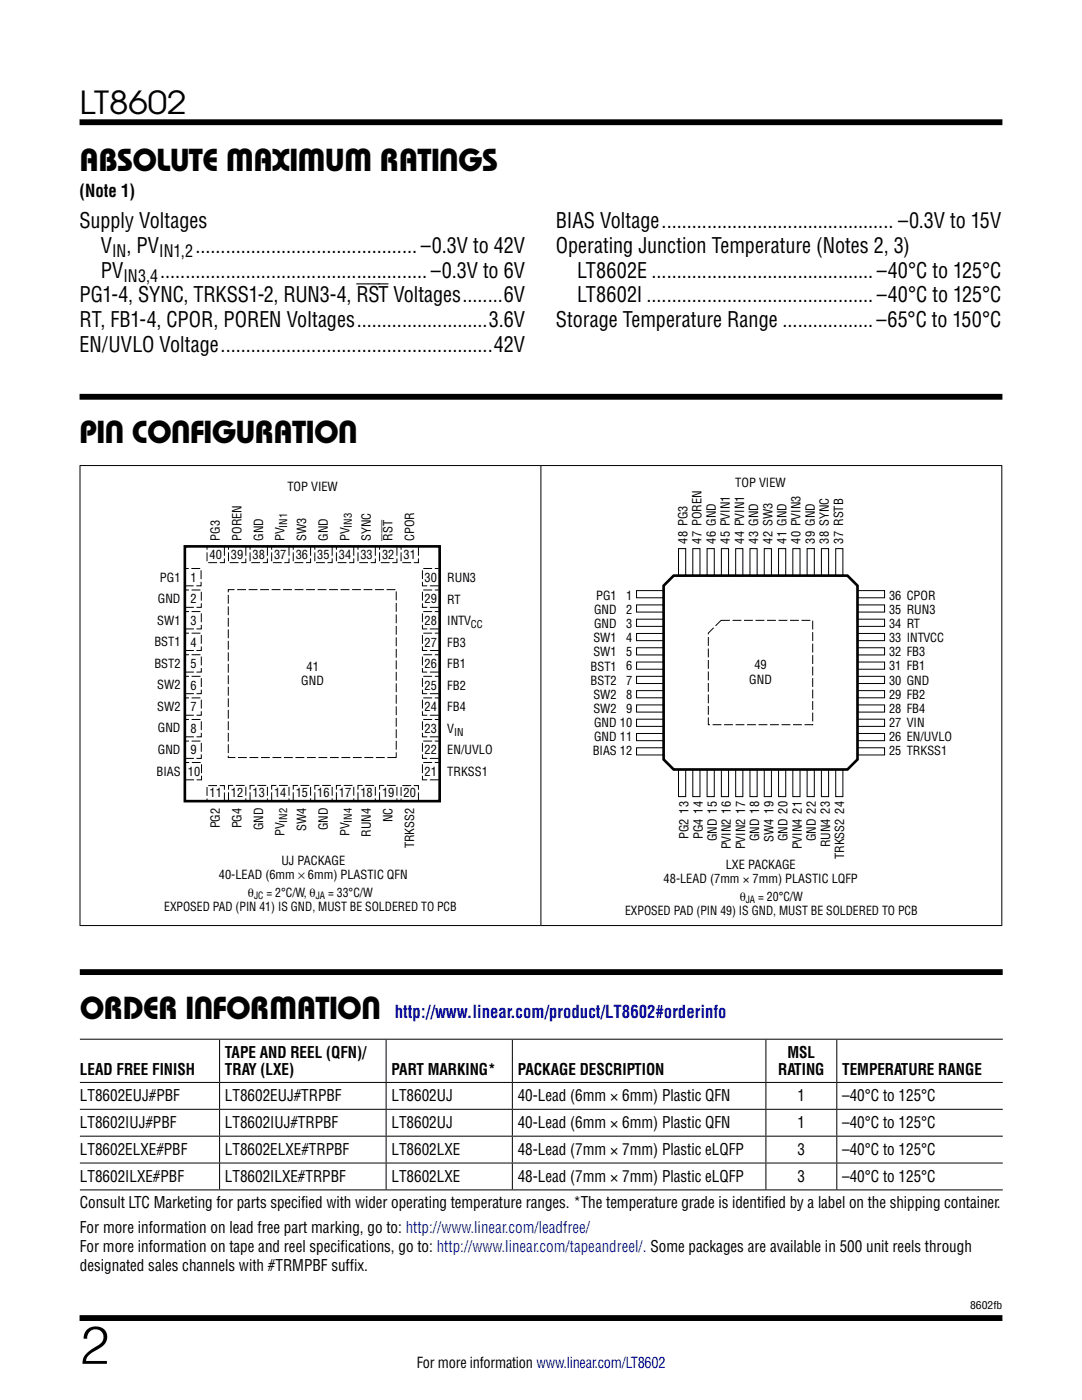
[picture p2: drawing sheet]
<svg xmlns="http://www.w3.org/2000/svg" width="216mm" height="279mm" viewBox="0 0 216 279" stroke-linecap="round" stroke-linejoin="round" font-family="sans-serif">
<defs><g id="words">
<text font-size="10.6" x="15.9" y="272.2">2</text>
<g font-size="6.3">
<text x="15.9" y="22.8">LT8602</text>
<text x="15.9" y="34.1">Absolute Maximum Ratings</text>
<text x="15.9" y="88.4">Pin Configuration</text>
<text x="15.9" y="203.3">Order Information</text>
</g>
<g font-size="4.2">
<text x="15.9" y="45.5">Supply Voltages</text>
<text x="110.9" y="45.5">BIAS Voltage.............................................. –0.3V to 15V</text>
<text x="20.1" y="50.5">V , PV</text>
<text x="39" y="50.5">............................................ –0.3V to 42V</text>
<text x="110.9" y="50.5">Operating Junction Temperature (Notes 2, 3)</text>
<text x="20.1" y="55.4">PV</text>
<text x="32" y="55.4">..................................................... –0.3V to 6V</text>
<text x="115.1" y="55.4">LT8602E ............................................–40°C to 125°C</text>
<text x="15.9" y="65.3">RT, FB1-4, CPOR, POREN Voltages..........................3.6V</text>
<text x="15.9" y="60.4">PG1-4, SYNC, TRKSS1-2, RUN3-4, RST Voltages........6V</text>
<text x="110.9" y="65.3">Storage Temperature Range ..................–65°C to 150°C</text>
<text x="115.1" y="60.4">LT8602I .............................................–40°C to 125°C</text>
<text x="15.9" y="70.2">EN/UVLO Voltage......................................................42V</text>
</g>
<text font-size="3.5" x="15.9" y="39.2">(Note 1)</text>
<text font-size="3.5" fill="#00f" x="78.8" y="203.1">http://www.linear.com/product/LT8602#orderinfo</text>
<g font-size="3.4">
<text x="22.4" y="51.3">IN</text>
<text x="31.8" y="51.3">IN1,2</text>
<text x="24.6" y="56.3">IN3,4</text>
</g>
<g font-size="3.2">
<text x="15.9" y="214.6">LEAD FREE FINISH</text>
<text x="44.9" y="211.1">TAPE AND REEL (QFN)/</text>
<text x="44.9" y="214.6">TRAY (LXE)</text>
<text x="78.1" y="214.6">PART MARKING*</text>
<text x="103.3" y="214.6">PACKAGE DESCRIPTION</text>
<text x="155.3" y="214.6">RATING</text>
<text x="157.1" y="211.1">MSL</text>
<text x="168" y="214.6">TEMPERATURE RANGE</text>
<text x="15.9" y="219.7">LT8602EUJ#PBF</text>
<text x="44.9" y="219.7">LT8602EUJ#TRPBF</text>
<text x="78.1" y="219.7">LT8602UJ</text>
<text x="103.3" y="219.7">40-Lead (6mm × 6mm) Plastic QFN</text>
<text x="159.2" y="219.7">1</text>
<text x="168" y="219.7">–40°C to 125°C</text>
<text x="15.9" y="225.1">LT8602IUJ#PBF</text>
<text x="44.9" y="225.1">LT8602IUJ#TRPBF</text>
<text x="78.1" y="225.1">LT8602UJ</text>
<text x="103.3" y="225.1">40-Lead (6mm × 6mm) Plastic QFN</text>
<text x="159.2" y="225.1">1</text>
<text x="168" y="225.1">–40°C to 125°C</text>
<text x="15.9" y="230.4">LT8602ELXE#PBF</text>
<text x="44.9" y="230.4">LT8602ELXE#TRPBF</text>
<text x="78.1" y="230.4">LT8602LXE</text>
<text x="103.3" y="230.4">48-Lead (7mm × 7mm) Plastic eLQFP</text>
<text x="159.2" y="230.4">3</text>
<text x="168" y="230.4">–40°C to 125°C</text>
<text x="15.9" y="235.8">LT8602ILXE#PBF</text>
<text x="44.9" y="235.8">LT8602ILXE#TRPBF</text>
<text x="78.1" y="235.8">LT8602LXE</text>
<text x="103.3" y="235.8">48-Lead (7mm × 7mm) Plastic eLQFP</text>
<text x="159.2" y="235.8">3</text>
<text x="168" y="235.8">–40°C to 125°C</text>
<text x="15.9" y="241.2">Consult LTC Marketing for parts specified with wider operating temperature ranges. *The temperature grade is identified by a label on the shipping container.</text>
<text x="15.9" y="246">For more information on lead free part marking, go to: http://www.linear.com/leadfree/</text>
<text x="15.9" y="249.9">For more information on tape and reel specifications, go to: http://www.linear.com/tapeandreel/. Some packages are available in 500 unit reels through</text>
<text x="15.9" y="253.7">designated sales channels with #TRMPBF suffix.</text>
</g>
<text font-size="3" x="83.2" y="273.1">For more information www.linear.com/LT8602</text>
<g font-size="2.5">
<text x="57.3" y="98">TOP VIEW</text>
<text x="146.7" y="97.2">TOP VIEW</text>
<text x="43.9" y="107.9" transform="rotate(-90 43.9 107.9)">PG3</text>
<text x="48.2" y="107.9" transform="rotate(-90 48.2 107.9)">POREN</text>
<text x="52.5" y="107.9" transform="rotate(-90 52.5 107.9)">GND</text>
<text x="56.8" y="107.9" transform="rotate(-90 56.8 107.9)">PV</text>
<text x="61.1" y="107.9" transform="rotate(-90 61.1 107.9)">SW3</text>
<text x="65.4" y="107.9" transform="rotate(-90 65.4 107.9)">GND</text>
<text x="69.7" y="107.9" transform="rotate(-90 69.7 107.9)">PV</text>
<text x="74" y="107.9" transform="rotate(-90 74 107.9)">SYNC</text>
<text x="78.3" y="107.9" transform="rotate(-90 78.3 107.9)">RST</text>
<text x="82.6" y="107.9" transform="rotate(-90 82.6 107.9)">CPOR</text>
<text x="41.8" y="111.5">40</text>
<text x="46.1" y="111.5">39</text>
<text x="50.4" y="111.5">38</text>
<text x="54.7" y="111.5">37</text>
<text x="59" y="111.5">36</text>
<text x="63.3" y="111.5">35</text>
<text x="67.6" y="111.5">34</text>
<text x="71.9" y="111.5">33</text>
<text x="76.2" y="111.5">32</text>
<text x="80.5" y="111.5">31</text>
<text x="137.2" y="108.5" transform="rotate(-90 137.2 108.5)">48 PG3</text>
<text x="140" y="108.5" transform="rotate(-90 140 108.5)">47 POREN</text>
<text x="142.8" y="108.5" transform="rotate(-90 142.8 108.5)">46 GND</text>
<text x="145.6" y="108.5" transform="rotate(-90 145.6 108.5)">45 PVIN1</text>
<text x="148.5" y="108.5" transform="rotate(-90 148.5 108.5)">44 PVIN1</text>
<text x="151.3" y="108.5" transform="rotate(-90 151.3 108.5)">43 GND</text>
<text x="154.1" y="108.5" transform="rotate(-90 154.1 108.5)">42 SW3</text>
<text x="156.9" y="108.5" transform="rotate(-90 156.9 108.5)">41 GND</text>
<text x="159.8" y="108.5" transform="rotate(-90 159.8 108.5)">40 PVIN3</text>
<text x="162.6" y="108.5" transform="rotate(-90 162.6 108.5)">39 GND</text>
<text x="165.4" y="108.5" transform="rotate(-90 165.4 108.5)">38 SYNC</text>
<text x="168.2" y="108.5" transform="rotate(-90 168.2 108.5)">37 RSTB</text>
<text x="31.9" y="116.1">PG1</text>
<text x="38" y="116.1">1</text>
<text x="84.7" y="116.1">30</text>
<text x="89.3" y="116.1">RUN3</text>
<text x="119" y="119.7">PG1</text>
<text x="124.9" y="119.7">1</text>
<text x="177.4" y="119.7">36 CPOR</text>
<text x="31.4" y="124.7">SW1</text>
<text x="31.5" y="120.4">GND</text>
<text x="38" y="124.7">3</text>
<text x="38" y="120.4">2</text>
<text x="84.7" y="124.7">28</text>
<text x="84.7" y="120.4">29</text>
<text x="89.3" y="120.5">RT</text>
<text x="89.3" y="124.8">INTV</text>
<text x="118.5" y="122.5">GND</text>
<text x="118.5" y="125.3">GND</text>
<text x="124.9" y="122.5">2</text>
<text x="124.9" y="125.3">3</text>
<text x="177.4" y="122.5">35 RUN3</text>
<text x="177.4" y="125.3">34 RT</text>
<text x="30.8" y="129">BST1</text>
<text x="38" y="129.1">4</text>
<text x="84.7" y="129.1">27</text>
<text x="89.3" y="129.1">FB3</text>
<text x="118.4" y="128.2">SW1</text>
<text x="118.4" y="131">SW1</text>
<text x="124.9" y="128.2">4</text>
<text x="124.9" y="131">5</text>
<text x="177.4" y="128.2">33 INTVCC</text>
<text x="177.4" y="131">32 FB3</text>
<text x="30.8" y="133.3">BST2</text>
<text x="31.4" y="137.6">SW2</text>
<text x="38" y="137.6">6</text>
<text x="38" y="133.4">5</text>
<text x="60.1" y="136.8">GND</text>
<text x="61.2" y="134">41</text>
<text x="84.7" y="137.6">25</text>
<text x="84.7" y="133.4">26</text>
<text x="89.3" y="133.4">FB1</text>
<text x="89.3" y="137.7">FB2</text>
<text x="117.9" y="133.8">BST1</text>
<text x="117.9" y="136.6">BST2</text>
<text x="124.9" y="133.8">6</text>
<text x="124.9" y="136.6">7</text>
<text x="149.5" y="136.4">GND</text>
<text x="150.5" y="133.6">49</text>
<text x="177.4" y="133.8">31 FB1</text>
<text x="177.4" y="136.6">30 GND</text>
<text x="31.4" y="141.9">SW2</text>
<text x="38" y="142">7</text>
<text x="84.7" y="142">24</text>
<text x="89.3" y="142">FB4</text>
<text x="118.4" y="139.5">SW2</text>
<text x="118.4" y="142.3">SW2</text>
<text x="124.9" y="139.4">8</text>
<text x="124.9" y="142.3">9</text>
<text x="177.4" y="139.5">29 FB2</text>
<text x="177.4" y="142.3">28 FB4</text>
<text x="31.5" y="146.2">GND</text>
<text x="38" y="146.2">8</text>
<text x="84.7" y="146.2">23</text>
<text x="89.3" y="146.3">V</text>
<text x="118.5" y="145.1">GND 10</text>
<text x="118.5" y="147.9">GND 11</text>
<text x="177.4" y="145.1">27 VIN</text>
<text x="177.4" y="147.9">26 EN/UVLO</text>
<text x="31.2" y="154.8">BIAS</text>
<text x="31.5" y="150.5">GND</text>
<text x="37.5" y="154.8">10</text>
<text x="38" y="150.5">9</text>
<text x="84.7" y="150.5">22</text>
<text x="84.7" y="154.8">21</text>
<text x="89.3" y="150.6">EN/UVLO</text>
<text x="89.3" y="154.9">TRKSS1</text>
<text x="118.3" y="150.7">BIAS 12</text>
<text x="177.4" y="150.7">25 TRKSS1</text>
<text x="41.8" y="159.2">11</text>
<text x="46.1" y="159.1">12</text>
<text x="50.4" y="159.1">13</text>
<text x="54.7" y="159.1">14</text>
<text x="59" y="159.1">15</text>
<text x="63.3" y="159.1">16</text>
<text x="67.6" y="159.1">17</text>
<text x="71.9" y="159.1">18</text>
<text x="76.2" y="159.1">19</text>
<text x="80.5" y="159.2">20</text>
<text x="43.9" y="165.3" transform="rotate(-90 43.9 165.3)">PG2</text>
<text x="48.2" y="165.3" transform="rotate(-90 48.2 165.3)">PG4</text>
<text x="52.5" y="165.7" transform="rotate(-90 52.5 165.7)">GND</text>
<text x="56.8" y="166.8" transform="rotate(-90 56.8 166.8)">PV</text>
<text x="61.1" y="165.9" transform="rotate(-90 61.1 165.9)">SW4</text>
<text x="65.4" y="165.7" transform="rotate(-90 65.4 165.7)">GND</text>
<text x="69.7" y="166.8" transform="rotate(-90 69.7 166.8)">PV</text>
<text x="74" y="167" transform="rotate(-90 74 167)">RUN4</text>
<text x="78.3" y="164.1" transform="rotate(-90 78.3 164.1)">NC</text>
<text x="137.4" y="162.4" transform="rotate(-90 137.4 162.4)">13</text>
<text x="137.4" y="167.5" transform="rotate(-90 137.4 167.5)">PG2</text>
<text x="140.2" y="162.4" transform="rotate(-90 140.2 162.4)">14</text>
<text x="140.2" y="167.5" transform="rotate(-90 140.2 167.5)">PG4</text>
<text x="143" y="167.9" transform="rotate(-90 143 167.9)">GND 15</text>
<text x="145.9" y="162.4" transform="rotate(-90 145.9 162.4)">16</text>
<text x="148.7" y="162.4" transform="rotate(-90 148.7 162.4)">17</text>
<text x="151.5" y="167.9" transform="rotate(-90 151.5 167.9)">GND 18</text>
<text x="154.3" y="162.4" transform="rotate(-90 154.3 162.4)">19</text>
<text x="157.2" y="167.9" transform="rotate(-90 157.2 167.9)">GND 20</text>
<text x="160" y="162.4" transform="rotate(-90 160 162.4)">21</text>
<text x="162.8" y="167.9" transform="rotate(-90 162.8 167.9)">GND 22</text>
<text x="165.6" y="162.4" transform="rotate(-90 165.6 162.4)">23</text>
<text x="168.4" y="162.4" transform="rotate(-90 168.4 162.4)">24</text>
<text x="56.1" y="172.6">UJ PACKAGE</text>
<text x="82.6" y="169.3" transform="rotate(-90 82.6 169.3)">TRKSS2</text>
<text x="144.8" y="173.4">LXE PACKAGE</text>
<text x="145.9" y="169.5" transform="rotate(-90 145.9 169.5)">PVIN2</text>
<text x="148.7" y="169.5" transform="rotate(-90 148.7 169.5)">PVIN2</text>
<text x="154.3" y="168" transform="rotate(-90 154.3 168)">SW4</text>
<text x="160" y="169.5" transform="rotate(-90 160 169.5)">PVIN4</text>
<text x="165.6" y="169.1" transform="rotate(-90 165.6 169.1)">RUN4</text>
<text x="168.4" y="171.5" transform="rotate(-90 168.4 171.5)">TRKSS2</text>
<text x="43.7" y="175.4">40-LEAD (6mm × 6mm) PLASTIC QFN</text>
<text x="49.5" y="179">θ</text>
<text x="53.2" y="179">= 2°C/W, θ</text>
<text x="65.5" y="179">= 33°C/W</text>
<text x="132.4" y="176.2">48-LEAD (7mm × 7mm) PLASTIC LQFP</text>
<text x="147.6" y="179.8">θ</text>
<text x="151.3" y="179.8">= 20°C/W</text>
<text x="32.8" y="181.8">EXPOSED PAD (PIN 41) IS GND, MUST BE SOLDERED TO PCB</text>
<text x="124.7" y="182.6">EXPOSED PAD (PIN 49) IS GND, MUST BE SOLDERED TO PCB</text>
</g>
<g font-size="2.1">
<text x="57.3" y="105.3" transform="rotate(-90 57.3 105.3)">IN1</text>
<text x="70.2" y="105.3" transform="rotate(-90 70.2 105.3)">IN3</text>
<text x="94" y="125.3">CC</text>
<text x="90.6" y="146.8">IN</text>
<text x="57.3" y="164.2" transform="rotate(-90 57.3 164.2)">IN2</text>
<text x="70.2" y="164.2" transform="rotate(-90 70.2 164.2)">IN4</text>
<text x="193.6" y="261.2">8602fb</text>
</g>
<g font-size="2">
<text x="50.7" y="179.5">JC</text>
<text x="63" y="179.5">JA</text>
<text x="148.8" y="180.3">JA</text>
</g>
</g></defs>
<path d="M15.9 24.4h184.1M15.9 79.2h184.1M15.9 194h184.2M15.9 263h184.1" fill="none" stroke="#000" stroke-width="1.2" stroke-linecap="butt"/>
<g fill="none" stroke="#000" stroke-width=".2">
<path d="M15.9 92.9h184.1M16 93v91.6M107.9 93v91.6M199.9 93v91.6M127 117.9h5.4v1.4h-5.4zM135.4 109.5h1.4v5.4h-1.4zM138.2 109.5h1.5v5.4h-1.5zM141.1 109.5h1.4v5.4h-1.4zM143.9 109.5h1.5v5.4h-1.5zM146.8 109.5h1.4v5.4h-1.4zM149.6 109.5h1.5v5.4h-1.5zM152.5 109.5h1.4v5.4h-1.4z"/>
<path d="M155.3 109.5h1.5v5.4h-1.5zM158.2 109.5h1.4v5.4h-1.4zM161.1 109.5h1.4v5.4h-1.4zM163.9 109.5h1.4v5.4h-1.4zM166.8 109.5h1.4v5.4h-1.4zM171.1 117.9h5.4v1.4h-5.4zM127 120.7h5.4v1.5h-5.4zM127 123.6h5.4v1.4h-5.4zM127 126.4h5.4v1.5h-5.4zM127 129.3h5.4v1.4h-5.4zM127 132.1h5.4v1.5h-5.4zM127 135h5.4v1.4h-5.4z"/>
<path d="M127 137.8h5.4v1.5h-5.4zM171.1 120.7h5.4v1.5h-5.4zM171.1 123.6h5.4v1.4h-5.4zM171.1 126.4h5.4v1.5h-5.4zM171.1 129.3h5.4v1.4h-5.4zM171.1 132.1h5.4v1.5h-5.4zM171.1 135h5.4v1.4h-5.4zM171.1 137.8h5.4v1.5h-5.4zM127 149.2h5.4v1.5h-5.4zM127 140.7h5.4v1.4h-5.4zM127 143.5h5.4v1.5h-5.4zM127 146.4h5.4v1.4h-5.4z"/>
<path d="M135.4 153.6h1.4v5.4h-1.4zM138.2 153.6h1.5v5.4h-1.5zM141.1 153.6h1.4v5.4h-1.4zM143.9 153.6h1.5v5.4h-1.5zM146.8 153.6h1.4v5.4h-1.4zM149.6 153.6h1.5v5.4h-1.5zM152.5 153.6h1.4v5.4h-1.4zM155.3 153.6h1.5v5.4h-1.5zM158.2 153.6h1.4v5.4h-1.4zM161.1 153.6h1.4v5.4h-1.4zM163.9 153.6h1.4v5.4h-1.4zM166.8 153.6h1.4v5.4h-1.4z"/>
<path d="M171.1 149.2h5.4v1.5h-5.4zM171.1 140.7h5.4v1.4h-5.4zM171.1 143.5h5.4v1.5h-5.4zM171.1 146.4h5.4v1.4h-5.4zM15.9 184.7h184.1M15.9 207.4h184.2M15.9 216h184.2M43.8 207.5v8.4M43.8 216.1v5.2M77 207.5v8.4M77 216.1v5.2M102.2 207.5v8.4"/>
<path d="M102.2 216.1v5.2M152.8 207.5v8.4M152.8 216.1v5.2M167 207.5v8.4M167 216.1v5.2M15.9 221.4h184.2M15.9 226.7h184.2M15.9 232.1h184.2M15.9 237.5h184.2M43.8 221.5v5.2M43.8 226.8v5.2M43.8 232.2v5.2"/>
<path d="M77 221.5v5.2M77 226.8v5.2M77 232.2v5.2M102.2 221.5v5.2M102.2 226.8v5.2M102.2 232.2v5.2M152.8 221.5v5.2M152.8 226.8v5.2M152.8 232.2v5.2M167 221.5v5.2M167 226.8v5.2M167 232.2v5.2"/>
</g>
<g fill="none" stroke="#000" stroke-width=".2" stroke-dasharray="1.8 .5" stroke-linecap="butt">
<path d="M36.9 116.9h3.2v-3.4h-3.2M44.8 109.2v3.1h-3.5v-3.1M45.6 117.7h33.5v33.5h-33.5zM49.1 109.2v3.1h-3.5v-3.1M53.4 109.2v3.1h-3.5v-3.1M57.7 109.2v3.1h-3.5v-3.1M62 109.2v3.1h-3.5v-3.1M66.3 109.2v3.1h-3.5v-3.1M70.6 109.2v3.1h-3.5v-3.1M74.9 109.2v3.1h-3.5v-3.1M79.2 109.2v3.1h-3.5v-3.1M83.5 109.2v3.1h-3.5v-3.1"/>
<path d="M87.5 116.9h-3.2v-3.4h3.2M36.9 138.4h3.3v-3.4h-3.3M36.9 134.1h3.3v-3.4h-3.3M36.9 129.8h3.3v-3.4h-3.3M36.9 125.5h3.3v-3.4h-3.3M36.9 121.2h3.3v-3.5h-3.3M87.5 138.4h-3.2v-3.4h3.2M87.5 134.1h-3.2v-3.4h3.2M87.5 129.8h-3.2v-3.4h3.2M87.5 125.5h-3.2v-3.4h3.2M87.5 121.2h-3.2v-3.5h3.2M143.9 123.8h18.3v20.8h-20.9v-18.3z"/>
<path d="M36.9 151.4h3.3v-3.5h-3.3M36.9 147h3.3v-3.4h-3.3M36.9 142.7h3.3v-3.4h-3.3M37 155.6h3.2v-3.4h-3.2M44.8 159.9v-3.1h-3.5v3.1M45.6 159.9v-3.1h3.5v3.1M49.9 159.9v-3.1h3.5v3.1M54.2 159.9v-3.1h3.5v3.1M58.5 159.9v-3.1h3.5v3.1M62.8 159.9v-3.1h3.5v3.1M67.1 159.9v-3.1h3.5v3.1M71.4 159.9v-3.1h3.5v3.1"/>
<path d="M75.7 159.9v-3.1h3.5v3.1M83.5 159.9v-3.1h-3.5v3.1M87.5 151.4h-3.2v-3.5h3.2M87.5 155.6h-3.2v-3.4h3.2M87.5 147h-3.2v-3.4h3.2M87.5 142.7h-3.2v-3.4h3.2"/>
</g>
<path d="M36.9 109h50.8v50.9h-50.8zM132.4 116.9l2-2h34.7l2 2v34.7l-2 2h-34.7l-2-2z" fill="none" stroke="#000" stroke-width=".53"/>
<use href="#words"/>
</svg>
